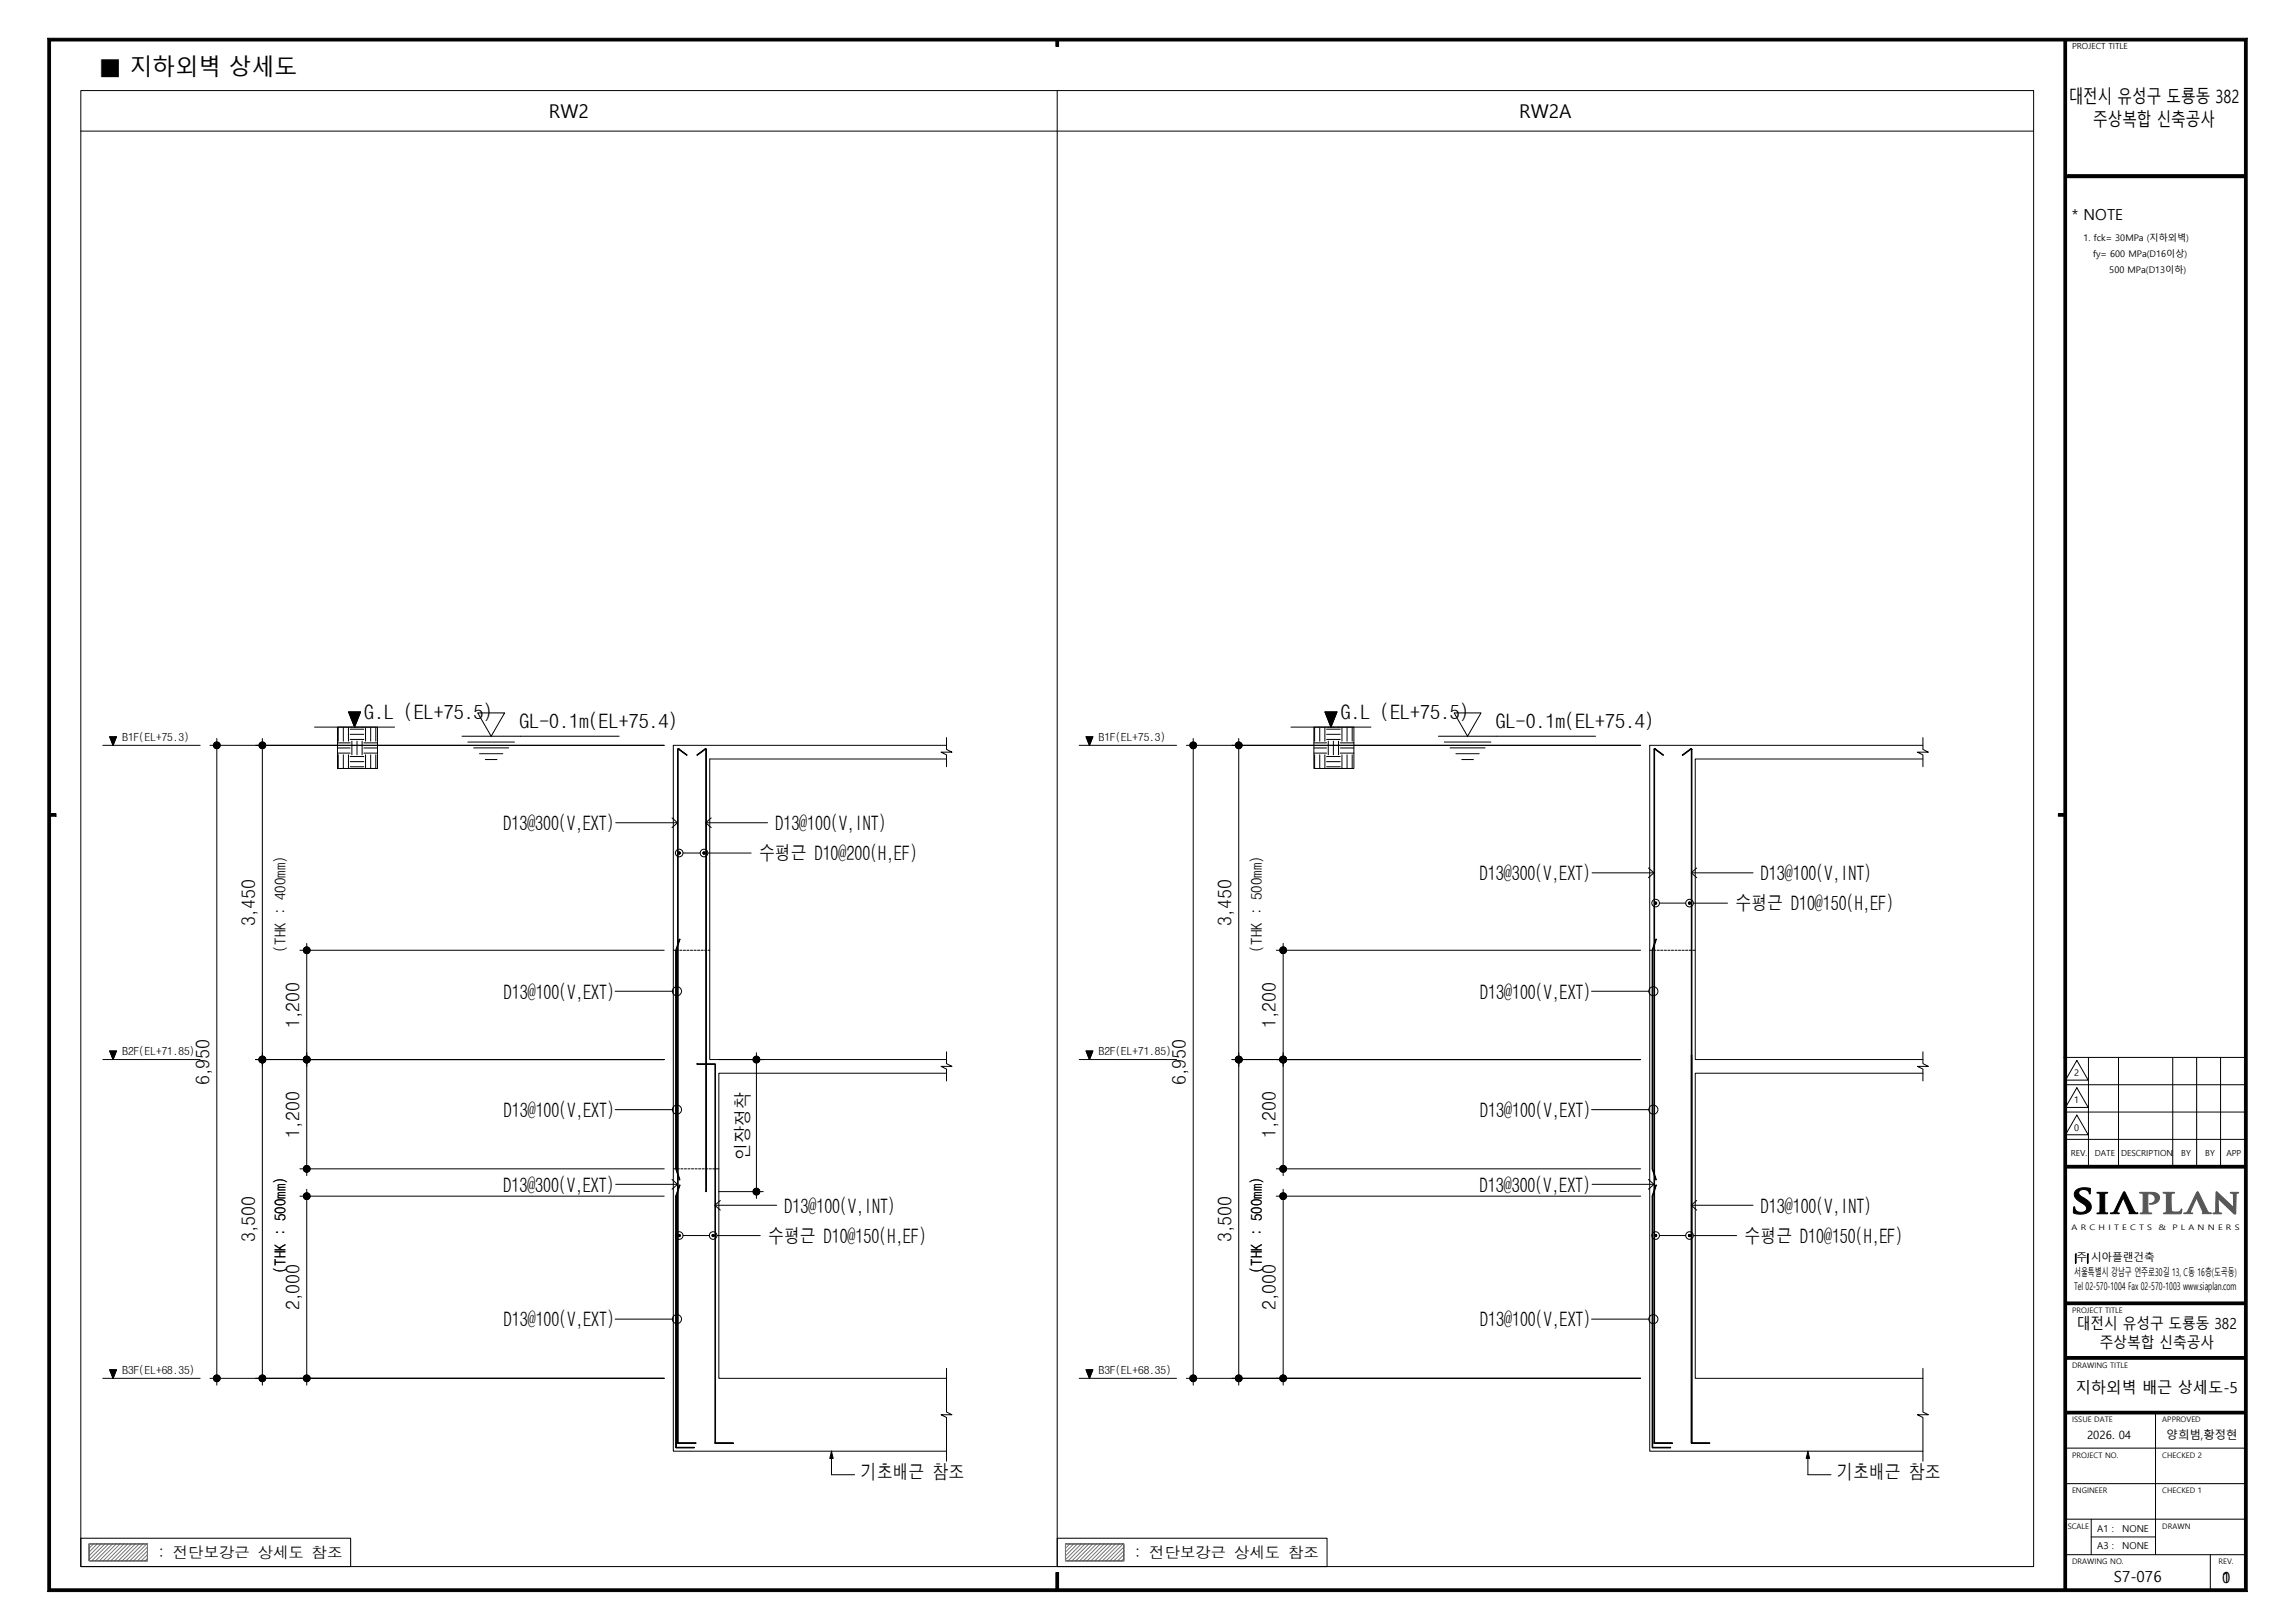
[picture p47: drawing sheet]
<svg xmlns="http://www.w3.org/2000/svg" width="420mm" height="297mm" viewBox="0 0 420 297" stroke-linecap="round" stroke-linejoin="round" font-family="sans-serif">
<defs><g id="words">
<text font-size="4.2" x="18.1" y="13.8">■ 지하외벽 상세도</text>
<g font-size="3.6">
<text x="66.7" y="131.5">G.L (EL+75.5)</text>
<text x="245.4" y="131.5">G.L (EL+75.5)</text>
<text x="95.1" y="133.2">GL-0.1m(EL+75.4)</text>
<text x="273.8" y="133.2">GL-0.1m(EL+75.4)</text>
<text x="92.2" y="151.9">D13@300(V,EXT)</text>
<text x="141.9" y="151.9">D13@100(V,INT)</text>
<text x="138.9" y="157.4">수평근 D10@200(H,EF)</text>
<text x="270.8" y="161.1">D13@300(V,EXT)</text>
<text x="322.3" y="161.1">D13@100(V,INT)</text>
<text x="317.6" y="166.6">수평근 D10@150(H,EF)</text>
<text x="92.2" y="182.7">D13@100(V,EXT)</text>
<text x="270.9" y="182.7">D13@100(V,EXT)</text>
<text x="92.2" y="204.4">D13@100(V,EXT)</text>
<text x="270.9" y="204.4">D13@100(V,EXT)</text>
<text x="92.2" y="218.1">D13@300(V,EXT)</text>
<text x="143.6" y="221.9">D13@100(V,INT)</text>
<text x="270.8" y="218.1">D13@300(V,EXT)</text>
<text x="322.3" y="221.9">D13@100(V,INT)</text>
<text x="140.6" y="227.4">수평근 D10@150(H,EF)</text>
<text x="319.3" y="227.4">수평근 D10@150(H,EF)</text>
<text x="92.2" y="242.7">D13@100(V,EXT)</text>
<text x="270.9" y="242.7">D13@100(V,EXT)</text>
<text x="157.6" y="270.7">기초배근 참조</text>
<text x="336.2" y="270.7">기초배근 참조</text>
</g>
<g font-size="3.5">
<text x="100.5" y="21.5">RW2</text>
<text x="278" y="21.5">RW2A</text>
<text x="46.7" y="169.4" transform="rotate(-90 46.7 169.4)">3,450</text>
<text x="225.4" y="169.4" transform="rotate(-90 225.4 169.4)">3,450</text>
<text x="54.8" y="188.2" transform="rotate(-90 54.8 188.2)">1,200</text>
<text x="233.5" y="188.2" transform="rotate(-90 233.5 188.2)">1,200</text>
<text x="38.4" y="198.5" transform="rotate(-90 38.4 198.5)">6,950</text>
<text x="217" y="198.5" transform="rotate(-90 217 198.5)">6,950</text>
<text x="54.8" y="208.2" transform="rotate(-90 54.8 208.2)">1,200</text>
<text x="233.5" y="208.2" transform="rotate(-90 233.5 208.2)">1,200</text>
<text x="137.2" y="212.3" transform="rotate(-90 137.2 212.3)">인장정착</text>
<text x="46.7" y="227.3" transform="rotate(-90 46.7 227.3)">3,500</text>
<text x="225.4" y="227.3" transform="rotate(-90 225.4 227.3)">3,500</text>
<text x="54.8" y="239.8" transform="rotate(-90 54.8 239.8)">2,000</text>
<text x="233.5" y="239.8" transform="rotate(-90 233.5 239.8)">2,000</text>
</g>
<g font-size="3.3">
<text x="378.6" y="18.8">대전시 유성구 도룡동 382</text>
<text x="383.1" y="23">주상복합 신축공사</text>
</g>
<g font-size="2.8">
<text x="379.2" y="40.2">* NOTE</text>
<text x="380.1" y="243.3">대전시 유성구 도룡동 382</text>
<text x="384.3" y="246.8">주상복합 신축공사</text>
<text x="379.9" y="254.8">지하외벽 배근 상세도-5</text>
<text x="28.8" y="285">: 전단보강근 상세도 참조</text>
<text x="207.5" y="285">: 전단보강근 상세도 참조</text>
<text x="386.8" y="289.5">S7-076</text>
<text x="406.7" y="289.6">1</text>
<text x="406.7" y="289.6">0</text>
</g>
<g font-size="2.7">
<text x="52.2" y="174.2" transform="rotate(-90 52.2 174.2)">(THK : 400mm)</text>
<text x="230.9" y="174.2" transform="rotate(-90 230.9 174.2)">(THK : 500mm)</text>
<text x="52.2" y="233" transform="rotate(-90 52.2 233)">(THK : 500mm)</text>
<text x="230.9" y="233" transform="rotate(-90 230.9 233)">(THK : 500mm)</text>
</g>
<g font-size="2.1">
<text x="381.9" y="263.4">2026. 04</text>
<text x="396.5" y="263.3">양희범,황정현</text>
</g>
<g font-size="2">
<text x="22.4" y="135.5">B1F(EL+75.3)</text>
<text x="201.1" y="135.5">B1F(EL+75.3)</text>
<text x="22.4" y="193">B2F(EL+71.85)</text>
<text x="201.1" y="193">B2F(EL+71.85)</text>
<text x="22.4" y="251.4">B3F(EL+68.35)</text>
<text x="201.1" y="251.4">B3F(EL+68.35)</text>
</g>
<g font-size="1.9">
<text x="379.6" y="233.5">서울특별시 강남구 언주로30길 13, C동 16층(도곡동)</text>
<text x="380" y="230.8">주 시아플랜건축</text>
<text x="379.6" y="236">Tel 02-570-1004 Fax 02-570-1003 www.siaplan.com</text>
</g>
<g font-size="1.7">
<text x="381.3" y="44">1. fck= 30MPa (지하외벽)</text>
<text x="383.1" y="47">fy= 600 MPa(D16이상)</text>
<text x="386" y="50">500 MPa(D13이하)</text>
<text x="379.6" y="196.9">2</text>
<text x="379.6" y="201.9">1</text>
<text x="379.6" y="206.9">0</text>
<text x="383.8" y="280.3">A1 :</text>
<text x="388.4" y="280.3">NONE</text>
<text x="383.8" y="283.5">A3 :</text>
<text x="388.4" y="283.5">NONE</text>
</g>
<g font-size="1.5">
<text x="379.2" y="9">PROJECT TITLE</text>
<text x="379" y="211.5">REV.</text>
<text x="383.3" y="211.6">DATE</text>
<text x="388.2" y="211.6">DESCRIPTION</text>
<text x="399.2" y="211.6">BY</text>
<text x="403.6" y="211.6">BY</text>
<text x="407.4" y="211.6">APP</text>
</g>
<g font-size="1.4">
<text x="379.1" y="225">A R C H I T E C T S</text>
<text x="395" y="225">&amp;</text>
<text x="397.6" y="225">P L A N N E R S</text>
<text x="379.2" y="240.3">PROJECT TITLE</text>
<text x="379.2" y="250.3">DRAWING TITLE</text>
<text x="379.2" y="260.2">ISSUE DATE</text>
<text x="395.7" y="260.2">APPROVED</text>
<text x="379.2" y="266.7">PROJECT NO.</text>
<text x="395.7" y="266.7">CHECKED 2</text>
<text x="379.2" y="273.3">ENGINEER</text>
<text x="395.7" y="273.3">CHECKED 1</text>
<text x="378.4" y="279.8">SCALE</text>
<text x="395.7" y="279.8">DRAWN</text>
<text x="379.2" y="286.3">DRAWING NO.</text>
<text x="406" y="286.3">REV.</text>
</g>
</g></defs>
<g fill="none" stroke="#767676" stroke-width=".18">
<path d="M16.4 282.5l-.1 .1M17.1 282.5l-.8 .8M17.8 282.5l-1.5 1.5M18.5 282.5l-2.2 2.2M19.2 282.5l-2.9 2.9M19.9 282.5l-3.1 3.1M20.6 282.5l-3.1 3.1M21.3 282.5l-3.1 3.1M22 282.5l-3.1 3.1M22.7 282.5l-3.1 3.1M23.4 282.5l-3.1 3.1M24.1 282.5l-3.1 3.1"/>
<path d="M24.8 282.5l-3.1 3.1M25.5 282.5l-3.1 3.1M26.2 282.5l-3.1 3.1M26.9 282.5l-3.2 3.1M27 283.1l-2.6 2.5M27 283.8l-1.9 1.8M27 284.5l-1.2 1.1M27 285.2l-.5 .4M195.1 282.5l-.1 .1M195.8 282.5l-.8 .8M196.5 282.5l-1.5 1.5M197.2 282.5l-2.2 2.2"/>
<path d="M197.9 282.5l-2.9 2.9M198.6 282.5l-3.1 3.1M199.3 282.5l-3.1 3.1M200 282.5l-3.1 3.1M200.7 282.5l-3.1 3.1M201.4 282.5l-3.1 3.1M202.1 282.5l-3.1 3.1M202.8 282.5l-3.2 3.1M203.5 282.5l-3.2 3.1M204.1 282.5l-3.1 3.1M204.8 282.5l-3.1 3.1M205.5 282.5l-3.1 3.1"/>
<path d="M205.7 283.1l-2.6 2.5M205.7 283.8l-1.9 1.8M205.7 284.5l-1.2 1.1M205.7 285.2l-.5 .4"/>
</g>
<path d="M20.1 134.8h1.2l-.6 1.6zM198.8 134.8h1.2l-.6 1.6zM20.1 192.3h1.2l-.6 1.6zM198.8 192.3h1.2l-.6 1.6zM20.1 250.7h1.2l-.6 1.5zM198.8 250.7h1.2l-.6 1.5z" fill="none" stroke="#000" stroke-width=".18"/>
<path d="M20.1 134.8h1.2l-.6 1.6zM198.8 134.8h1.2l-.6 1.6zM20.1 192.3h1.2l-.6 1.6zM198.8 192.3h1.2l-.6 1.6zM20.1 250.7h1.2l-.6 1.5zM198.8 250.7h1.2l-.6 1.5z" fill="#000"/>
<g fill="none" stroke="#000" stroke-width=".18">
<path d="M8.8 7h402.5l-.6 .5h-401.4zM8.8 7l.5 .5v283.3l-.5 .5zM193.2 7.3h.5v1.2h-.5zM377.7 7.3h.5v283.7h-.5zM411.3 7v284.3l-.6-.5v-283.3zM378 32h33v.5h-33zM9 148.9h1.3v.5h-1.3zM376.7 148.9h1.3v.5h-1.3zM377.7 193.5h33.1M378 198.5h33M380.1 194.1l2.1 3.6h-4.2zM380.1 199.1l2.1 3.6h-4.2z"/>
<path d="M382.2 193.5v20M387.7 193.5v20M397.6 193.5v20M402 193.5v20M406.4 193.5v20M378 213.3h33v.5h-33zM378 208.5h33M378 203.5h33M380.1 204.1l2.1 3.6h-4.2zM378 238.3h33v.5h-33zM379.8 229.5h.2v1.6h-.2zM382 229.5h.1v1.6h-.1z"/>
<path d="M378 258.3h33v.5h-33zM378 248.3h33v.5h-33zM394.5 258.5v26M378 265h33M378 278h33M378 271.5h33M8.8 291.3l.5-.5h401.4l.6 .5zM193.2 287.8h.5v3.2h-.5zM378 284.5h33M404.5 284.5v6.5"/>
</g>
<path d="M378.5 32h32.5v.5h-32.5z" fill="none" stroke="#000" stroke-width=".18"/>
<path d="M378.5 32h32.5v.5h-32.5z" fill="#000"/>
<g fill="#000">
<path d="M8.8 7h402.5l-.6 .5h-401.4zM193.2 7.3h.5v1.2h-.5zM377.7 7.3h.5v283.7h-.5zM411.3 7v284.3l-.6-.5v-283.3zM378 32h33v.5h-33zM9 148.9h1.3v.5h-1.3zM376.7 148.9h1.3v.5h-1.3zM378 213.3h33v.5h-33zM378 238.3h33v.5h-33zM379.8 229.5h.2v1.6h-.2zM382 229.5h.1v1.6h-.1zM378 258.3h33v.5h-33z"/>
<path d="M378 248.3h33v.5h-33zM8.8 7l.5 .5v283.3l-.5 .5zM193.2 287.8h.5v3.2h-.5zM8.8 291.3l.5-.5h401.4l.6 .5z"/>
</g>
<path d="M391.6 218.2h1.7a1.89 1.89 0 0 1 1.9 .7 1.39 1.39 0 0 1-1.8 1.4 .92 .92 0 0 0 1-1.1 .92 .92 0 0 0-1.3-.6v2.9a.46 .46 0 0 0 .2 .5 .46 .46 0 0 0 .5 0 .31 .31 0 0 1-.6 .1h-1a.31 .31 0 0 1-.5-.1h.1a.42 .42 0 0 0 .4-.2 .42 .42 0 0 0 0-.5v-2.4a.44 .44 0 0 0-.1-.5 .44 .44 0 0 0-.5-.1z" fill="none" stroke="#545454" stroke-width=".18"/>
<path d="M391.6 218.2h1.7a1.89 1.89 0 0 1 1.9 .7 1.39 1.39 0 0 1-1.8 1.4 .92 .92 0 0 0 1-1.1 .92 .92 0 0 0-1.3-.6v2.9a.46 .46 0 0 0 .2 .5 .46 .46 0 0 0 .5 0 .31 .31 0 0 1-.6 .1h-1a.31 .31 0 0 1-.5-.1h.1a.42 .42 0 0 0 .4-.2 .42 .42 0 0 0 0-.5v-2.4a.44 .44 0 0 0-.1-.5 .44 .44 0 0 0-.5-.1z" fill-rule="evenodd" fill="#545454"/>
<path d="M379.9 217.9a2.81 2.81 0 0 1 2.7-.3v.3a.35 .35 0 0 1-.2 .6 1.03 1.03 0 0 0-.9-.8 1.03 1.03 0 0 0-1.1 .6 2.48 2.48 0 0 0 1.2 1.1 1.53 1.53 0 0 1 1 2 2.59 2.59 0 0 1-3.2 .5l.2-1.1a1.2 1.2 0 0 0 1 1.1 1.2 1.2 0 0 0 1.3-.7 1.94 1.94 0 0 0-1.1-1.2 1.54 1.54 0 0 1-1.1-1.8zM383.8 218.2h1.4a.28 .28 0 0 1 .5 .1h-.1a.41 .41 0 0 0-.4 .2 .41 .41 0 0 0 0 .5v2.5a.52 .52 0 0 0 .5 .5l-1.5 .1a.28 .28 0 0 1-.4-.1h.1a.4 .4 0 0 0 .4-.2 .4 .4 0 0 0 0-.4v-2.5a.53 .53 0 0 0-.6-.6z" fill="none" stroke="#000" stroke-width=".18"/>
<g fill="#000">
<path d="M379.9 217.9a2.81 2.81 0 0 1 2.7-.3v.3a.35 .35 0 0 1-.2 .6 1.03 1.03 0 0 0-.9-.8 1.03 1.03 0 0 0-1.1 .6 2.48 2.48 0 0 0 1.2 1.1 1.53 1.53 0 0 1 1 2 2.59 2.59 0 0 1-3.2 .5l.2-1.1a1.2 1.2 0 0 0 1 1.1 1.2 1.2 0 0 0 1.3-.7 1.94 1.94 0 0 0-1.1-1.2 1.54 1.54 0 0 1-1.1-1.8z" fill-rule="evenodd"/>
<path d="M383.8 218.2h1.4a.28 .28 0 0 1 .5 .1h-.1a.41 .41 0 0 0-.4 .2 .41 .41 0 0 0 0 .5v2.5a.52 .52 0 0 0 .5 .5l-1.5 .1a.28 .28 0 0 1-.4-.1h.1a.4 .4 0 0 0 .4-.2 .4 .4 0 0 0 0-.4v-2.5a.53 .53 0 0 0-.6-.6z" fill-rule="evenodd"/>
</g>
<path d="M405.6 218.1l.2 .1 3 2.8-.1-1.9a.58 .58 0 0 0-.5-.8h1.5a.54 .54 0 0 0-.5 .8v2.9a.3 .3 0 0 1-.4 .1 .3 .3 0 0 1-.2-.2l-2.7-2.6 .1 1.9a.58 .58 0 0 0 .6 .8h-1.6a.52 .52 0 0 0 .5-.2 .52 .52 0 0 0 0-.5z" fill="none" stroke="#545454" stroke-width=".18"/>
<path d="M405.6 218.1l.2 .1 3 2.8-.1-1.9a.58 .58 0 0 0-.5-.8h1.5a.54 .54 0 0 0-.5 .8v2.9a.3 .3 0 0 1-.4 .1 .3 .3 0 0 1-.2-.2l-2.7-2.6 .1 1.9a.58 .58 0 0 0 .6 .8h-1.6a.52 .52 0 0 0 .5-.2 .52 .52 0 0 0 0-.5z" fill-rule="evenodd" fill="#545454"/>
<path d="M395.9 218.2h2v.1a.43 .43 0 0 0-.5 .1 .43 .43 0 0 0-.1 .5l.1 2.8a1.75 1.75 0 0 0 1.7-.2l.1-.2 .1 .1a.58 .58 0 0 1-.2 .6 .58 .58 0 0 1-.6 .1h-2.1a.29 .29 0 0 1-.5-.1h.1a.41 .41 0 0 0 .5-.2 .41 .41 0 0 0 0-.5v-2.4a.55 .55 0 0 0-.7-.6z" fill="none" stroke="#545454" stroke-width=".18"/>
<path d="M395.9 218.2h2v.1a.43 .43 0 0 0-.5 .1 .43 .43 0 0 0-.1 .5l.1 2.8a1.75 1.75 0 0 0 1.7-.2l.1-.2 .1 .1a.58 .58 0 0 1-.2 .6 .58 .58 0 0 1-.6 .1h-2.1a.29 .29 0 0 1-.5-.1h.1a.41 .41 0 0 0 .5-.2 .41 .41 0 0 0 0-.5v-2.4a.55 .55 0 0 0-.7-.6z" fill-rule="evenodd" fill="#545454"/>
<path d="M388.6 218.1h.2l.1 .2 1.5 3a.93 .93 0 0 0 .9 .7l-1.7 .1 .2-.2-1.2-2.7-1 2.2a.31 .31 0 0 0-.2 .5 .31 .31 0 0 0 .4 .1v.1l-1.6-.1a.93 .93 0 0 0 .9-.8z" fill="none" stroke="#000" stroke-width=".18"/>
<path d="M388.6 218.1h.2l.1 .2 1.5 3a.93 .93 0 0 0 .9 .7l-1.7 .1 .2-.2-1.2-2.7-1 2.2a.31 .31 0 0 0-.2 .5 .31 .31 0 0 0 .4 .1v.1l-1.6-.1a.93 .93 0 0 0 .9-.8z" fill-rule="evenodd" fill="#000"/>
<path d="M402.1 218.1h.1l.2 .2 1.4 3a.93 .93 0 0 0 .9 .7l-1.6 .1 .1-.2-1.2-2.7-1 2.2a.31 .31 0 0 0-.2 .5 .31 .31 0 0 0 .5 .1l-.1 .1-1.6-.1a.93 .93 0 0 0 1-.8z" fill="none" stroke="#545454" stroke-width=".18"/>
<path d="M402.1 218.1h.1l.2 .2 1.4 3a.93 .93 0 0 0 .9 .7l-1.6 .1 .1-.2-1.2-2.7-1 2.2a.31 .31 0 0 0-.2 .5 .31 .31 0 0 0 .5 .1l-.1 .1-1.6-.1a.93 .93 0 0 0 1-.8z" fill-rule="evenodd" fill="#545454"/>
<path d="M382.7 278v6.5M382.7 281.3h11.8" fill="none" stroke="#000" stroke-width=".18"/>
<!-- layer: TABLE-1 -->
<path d="M14.8 16.6h357.4v270.1h-357.4zM14.8 24h357.4" fill="none" stroke="#000" stroke-width=".18"/>
<path d="M193.5 16.6v270.1" fill="none" stroke="#000" stroke-width=".18"/>
<path d="M14.8 281.5h49.4v5.2h-49.4zM193.5 281.5h49.4v5.2h-49.4z" fill="none" stroke="#000" stroke-width=".18"/>
<g fill="none" stroke="#000" stroke-width=".18">
<path d="M18.8 136.4h17.8M20.1 134.8h1.2l-.6 1.6zM63.8 130.3h2.2l-1.1 2.8zM197.5 136.4h17.8M198.8 134.8h1.2l-.6 1.6zM242.5 130.3h2.2l-1.1 2.8zM112.7 150.6h11.3M123 149.7l1 .9-1 .8M125 156.1h3.1M129.2 150.6h11.3M129.5 156.1h8M130.2 149.7l-1 .9 1 .8"/>
<path d="M291.4 159.7h11.3M301.7 158.8l1 .9-1 .9M309.5 159.7h11.3M310.5 158.8l-1 .9 1 .9M303.7 165.3h4.8M309.9 165.3h6.3M18.8 193.9h17.8M20.1 192.3h1.2l-.6 1.6zM112.6 181.4h10.5M197.5 193.9h17.8M198.8 192.3h1.2l-.6 1.6zM291.3 181.4h10.4"/>
<path d="M112.6 203.1h10.5M112.7 216.7h11.3M123 215.8l1 .9-1 .9M131.8 219.7l-1 .9 1 .8M291.3 203.1h10.4M291.4 216.7h11.3M301.7 215.8l1 .9-1 .9M310.5 219.7l-1 .9 1 .8M125 226.1h4.8M130.8 220.6h11.3M131.2 226.1h7.9M303.7 226.1h4.8"/>
<path d="M309.5 220.6h11.3M309.9 226.1h7.9M18.8 252.2h17.8M20.1 250.7h1.2l-.6 1.5zM112.6 241.4h10.5M197.5 252.2h17.8M198.8 250.7h1.2l-.6 1.5zM291.3 241.4h10.4M152.2 265.6l.3 1.3h-.6zM152.2 266.9v3h4.2M330.9 265.6l.3 1.3h-.7zM330.9 266.9v3h4.2"/>
<path d="M16.3 282.5h10.7v3.1h-10.7zM195 282.5h10.7v3.1h-10.7z"/>
<circle cx="124.3" cy="156.1" r=".7"/>
<circle cx="128.8" cy="156.1" r=".7"/>
<circle cx="303" cy="165.3" r=".7"/>
<circle cx="309.2" cy="165.3" r=".7"/>
<circle cx="123.9" cy="181.4" r=".83"/>
<circle cx="302.6" cy="181.4" r=".83"/>
<circle cx="123.9" cy="203.1" r=".83"/>
<circle cx="302.6" cy="203.1" r=".83"/>
<circle cx="124.3" cy="226.1" r=".7"/>
<circle cx="130.5" cy="226.1" r=".7"/>
<circle cx="303" cy="226.1" r=".7"/>
<circle cx="309.2" cy="226.1" r=".7"/>
<circle cx="123.9" cy="241.4" r=".83"/>
<circle cx="302.6" cy="241.4" r=".83"/>
</g>
<path d="M16.3 282.5h10.7v3.1h-10.7zM195 282.5h10.7v3.1h-10.7z" fill="none" stroke="#767676" stroke-width=".18"/>
<!-- layer: S-SYM -->
<g fill="none" stroke="#000" stroke-width=".18">
<path d="M57.6 133.1h14.6M61.8 133.1h7.3v7.5h-7.3zM61.8 137.8h2.3M61.8 136.9h2.3M61.8 135.9h2.3M61.9 133.1v2.5M61.9 138.1v2.5M62.8 133.1v2.5M62.8 138.1v2.5M63.8 133.1v2.5M63.8 138.1v2.5M64.1 135.3h2.5"/>
<path d="M64.1 134.4h2.5M64.1 139.4h2.5M64.1 133.4h2.5M64.1 138.4h2.5M64.4 133.1h.1M64.4 135.6v2.5M65.3 133.1h.1M65.3 135.6v2.5M66.3 133.1h.1M66.3 135.6v2.5M66.6 137.8h2.5M66.6 136.9h2.5"/>
<path d="M66.6 135.9h2.5M66.9 133.1v2.5M66.9 138.1v2.5M67.8 133.1v2.5M67.8 138.1v2.5M68.8 133.1v2.5M68.8 138.1v2.5M84.6 134.7h28.7M85.6 135.8h8.6M86.7 136.9h6.4M87.4 130.5h5l-2.5 4.2zM87.8 137.9h4.2"/>
<path d="M88.8 139h2.2M236.3 133.1h14.6M240.4 133.1h7.4v7.5h-7.4zM240.5 137.8h2.3M240.5 136.9h2.3M240.5 135.9h2.3M240.6 133.1v2.5M240.6 138.1v2.5M241.5 133.1v2.5M241.5 138.1v2.5M242.5 133.1v2.5M242.5 138.1v2.5"/>
<path d="M242.8 135.3h2.5M242.8 134.4h2.5M242.8 139.4h2.5M242.8 133.4h2.5M242.8 138.4h2.5M243.1 133.1h.1M243.1 135.6v2.5M244 133.1h.1M244 135.6v2.5M245 133.1h.1M245 135.6v2.5M245.3 137.8h2.5"/>
<path d="M245.3 136.9h2.5M245.3 135.9h2.5M245.6 133.1v2.5M245.6 138.1v2.5M246.5 133.1v2.5M246.5 138.1v2.5M247.5 133.1v2.5M247.5 138.1v2.5M263.2 134.7h28.8M264.3 135.8h8.5M265.4 136.9h6.4M266.1 130.5h4.9l-2.4 4.2z"/>
<path d="M266.4 137.9h4.3M267.5 139h2.1M64.1 140.3h2.5M242.8 140.3h2.5"/>
</g>
<!-- layer: X-PLAN-B1F$0$A-DIM -->
<g fill="none" stroke="#000" stroke-width=".18">
<path d="M38.4 136.4h83.2M39.1 136.3l.6 .1-.6 .1zM39.1 136.5l.6-.1-.6 .3zM39.1 136.1l.6 .3-.6-.1zM39.1 136.7l.6-.3-.5 .4zM39.2 136l.1-.1 .4 .5zM39.2 136l.5 .4-.6-.3zM39.2 136.8l.5-.4-.4 .5zM39.3 135.9l.2-.1 .2 .6zM39.5 135.8h.2v.6zM39.7 136.4l.2 .6h-.2zM39.7 136.4l.3 .5-.1 .1z"/>
<path d="M39.7 136.4l.5 .4-.2 .1zM39.7 136.4l.5 .3v.1zM39.7 136.4l.6 .1-.1 .2zM39.7 136.4l.6-.1v.2zM39.7 136.4l.5-.3 .1 .2zM39.7 136.4l.5-.4v.1zM39.7 135.8h.2l-.2 .6zM39.7 136.4l-.2 .6-.2-.1zM39.7 135.1v118.4M39.9 135.8l.1 .1-.3 .5zM40 135.9l.2 .1-.5 .4zM47.4 136.3l.6 .1-.6 .1z"/>
<path d="M47.4 136.5l.6-.1-.6 .3zM47.4 136.1l.6 .3-.6-.1zM47.4 136.7l.6-.3-.5 .4zM47.5 136l.2-.1 .3 .5zM47.5 136l.5 .4-.6-.3zM47.5 136.8l.5-.4-.3 .5zM47.7 135.9l.1-.1 .2 .6zM47.8 135.8h.2v.6zM48 136.4l.2 .6h-.2zM48 136.4l.3 .5-.1 .1zM48 136.4l.5 .4-.2 .1zM48 136.4l.6 .3-.1 .1z"/>
<path d="M48 136.4l.6 .1v.2zM48 136.4l.6-.1v.2zM48 136.4l.6-.3v.2zM48 136.4l.5-.4 .1 .1zM48 135.8h.2l-.2 .6zM48 136.4l-.2 .6-.1-.1zM48 135.1v118.4M48.2 135.8l.1 .1-.3 .5zM48.3 135.9l.2 .1-.5 .4zM217.1 136.4h83.1M217.7 136.3l.7 .1-.7 .1zM217.7 136.5l.7-.1-.6 .3z"/>
<path d="M217.8 136.1l.6 .3-.7-.1zM217.8 136.7l.6-.3-.5 .4zM217.9 136l.1-.1 .4 .5zM217.9 136l.5 .4-.6-.3zM217.9 136.8l.5-.4-.4 .5zM218 135.9l.2-.1 .2 .6zM218.2 135.8h.2v.6zM218.4 136.4l.1 .6h-.1zM218.4 136.4l.3 .5-.2 .1zM218.4 136.4l.4 .4-.1 .1zM218.4 136.4l.5 .3-.1 .1zM218.4 136.4l.6 .1-.1 .2z"/>
<path d="M218.4 136.4l.6-.1v.2zM218.4 136.4l.5-.3 .1 .2zM218.4 136.4l.4-.4 .1 .1zM218.4 135.8h.1l-.1 .6zM218.4 136.4l-.2 .6-.2-.1zM218.4 135.1v118.4M218.5 135.8l.2 .1-.3 .5zM218.7 135.9l.1 .1-.4 .4zM226.1 136.3l.6 .1-.6 .1zM226.1 136.5l.6-.1-.6 .3zM226.1 136.1l.6 .3-.6-.1zM226.1 136.7l.6-.3-.5 .4z"/>
<path d="M226.2 136l.2-.1 .3 .5zM226.2 136l.5 .4-.6-.3zM226.2 136.8l.5-.4-.3 .5zM226.4 135.9l.1-.1 .2 .6zM226.5 135.8h.2v.6zM226.7 136.4l.2 .6h-.2zM226.7 136.4l.3 .5-.1 .1zM226.7 136.4l.5 .4-.2 .1zM226.7 136.4l.6 .3-.1 .1zM226.7 136.4l.6 .1v.2zM226.7 136.4l.6-.1v.2zM226.7 136.4l.6-.3v.2z"/>
<path d="M226.7 136.4l.5-.4 .1 .1zM226.7 135.8h.2l-.2 .6zM226.7 136.4l-.2 .6-.1-.1zM226.7 135.1v118.4M226.9 135.8l.1 .1-.3 .5zM227 135.9l.2 .1-.5 .4zM54.9 173.9h66.7M55.5 173.8l.6 .1-.6 .1zM55.5 174l.6-.1-.5 .3zM55.6 173.6l.5 .3-.6-.1zM55.6 174.2l.5-.3-.4 .4zM55.7 173.5l.1-.1 .3 .5z"/>
<path d="M55.7 173.5l.4 .4-.5-.3zM55.7 174.3l.4-.4-.3 .5zM55.8 173.4l.2-.1 .1 .6zM56 173.3h.1v.6zM56.1 173.9l.2 .6h-.2zM56.1 173.9l.4 .5-.2 .1zM56.1 173.9l.5 .4-.1 .1zM56.1 173.9l.6 .3-.1 .1zM56.1 173.9l.7 .1-.1 .2zM56.1 173.9l.7-.1v.2zM56.1 173.9l.6-.3 .1 .2zM56.1 173.9l.5-.4 .1 .1z"/>
<path d="M56.1 173.3h.2l-.2 .6zM56.1 173.9l-.1 .6-.2-.1zM56.1 172.6v42.5M56.3 173.3l.2 .1-.4 .5zM56.5 173.4l.1 .1-.5 .4zM233.6 173.9h66.6M234.2 173.8l.6 .1-.6 .1zM234.2 174l.6-.1-.5 .3zM234.3 173.6l.5 .3-.6-.1zM234.3 174.2l.5-.3-.4 .4zM234.4 173.5l.1-.1 .3 .5zM234.4 173.5l.4 .4-.5-.3z"/>
<path d="M234.4 174.3l.4-.4-.3 .5zM234.5 173.4l.1-.1 .2 .6zM234.6 173.3h.2v.6zM234.8 173.9l.2 .6h-.2zM234.8 173.9l.4 .5-.2 .1zM234.8 173.9l.5 .4-.1 .1zM234.8 173.9l.6 .3-.1 .1zM234.8 173.9l.6 .1v.2zM234.8 173.9l.6-.1v.2zM234.8 173.9l.6-.3v.2zM234.8 173.9l.5-.4 .1 .1zM234.8 173.3h.2l-.2 .6z"/>
<path d="M234.8 173.9l-.2 .6-.1-.1zM234.8 172.6v42.5M235 173.3l.2 .1-.4 .5zM235.2 173.4l.1 .1-.5 .4zM46.8 193.9h74.8M47.4 193.8l.6 .1-.6 .1zM47.4 194l.6-.1-.6 .3zM47.4 193.6l.6 .3-.6-.1zM47.4 194.2l.6-.3-.5 .4zM47.5 193.5l.2-.1 .3 .5zM47.5 193.5l.5 .4-.6-.3zM47.5 194.3l.5-.4-.3 .5z"/>
<path d="M47.7 193.4l.1-.1 .2 .6zM47.8 193.3h.2v.6zM48 193.9l-.2 .6-.1-.1zM48 193.9v.6h-.2zM48 193.9l.2 .6h-.2zM48 193.9l.3 .5-.1 .1zM48 193.9l.5 .4-.2 .1zM48 193.9l.6 .3-.1 .1zM48 193.9l.6 .1v.2zM48 193.9l.6-.1v.2zM48 193.9l.6-.3v.2zM48 193.9l.5-.4 .1 .1z"/>
<path d="M48.2 193.3l.1 .1-.3 .5zM48.3 193.4l.2 .1-.5 .4zM55.5 193.8l.6 .1-.6 .1zM55.5 194l.6-.1-.5 .3zM55.6 193.6l.5 .3-.6-.1zM55.6 194.2l.5-.3-.4 .4zM55.7 193.5l.1-.1 .3 .5zM55.7 193.5l.4 .4-.5-.3zM55.7 194.3l.4-.4-.3 .5zM55.8 193.4l.2-.1 .1 .6zM56 193.3h.1v.6zM56.1 193.9l-.1 .6-.2-.1z"/>
<path d="M56.1 193.9v.6h-.1zM56.1 193.9l.2 .6h-.2zM56.1 193.9l.4 .5-.2 .1zM56.1 193.9l.5 .4-.1 .1zM56.1 193.9l.6 .3-.1 .1zM56.1 193.9l.7 .1-.1 .2zM56.1 193.9l.7-.1v.2zM56.1 193.9l.6-.3 .1 .2zM56.1 193.9l.5-.4 .1 .1zM56.3 193.3l.2 .1-.4 .5zM56.5 193.4l.1 .1-.5 .4zM131.6 193.9h8.1"/>
<path d="M137.8 193.8l.6 .1-.6 .1zM137.8 194l.6-.1-.5 .3zM137.9 193.6l.5 .3-.6-.1zM137.9 194.2l.5-.3-.4 .4zM138 193.5l.1-.1 .3 .5zM138 193.5l.4 .4-.5-.3zM138 194.3l.4-.4-.3 .5zM138.1 193.4l.2-.1 .1 .6zM138.3 193.3h.1v.6zM138.4 193.9l.2 .6h-.2zM138.4 193.9l.4 .5-.2 .1zM138.4 193.9l.5 .4-.1 .1z"/>
<path d="M138.4 193.9l.6 .3-.1 .1zM138.4 193.9l.6 .1v.2zM138.4 193.9l.6-.1v.2zM138.4 193.9l.6-.3v.2zM138.4 193.9l.5-.4 .1 .1zM138.4 193.3h.2l-.2 .6zM138.4 193.9l-.1 .6-.2-.1zM138.4 192.6v26.7M138.6 193.3l.2 .1-.4 .5zM138.8 193.4l.1 .1-.5 .4zM225.4 193.9h74.8M226.1 193.8l.6 .1-.6 .1z"/>
<path d="M226.1 194l.6-.1-.6 .3zM226.1 193.6l.6 .3-.6-.1zM226.1 194.2l.6-.3-.5 .4zM226.2 193.5l.2-.1 .3 .5zM226.2 193.5l.5 .4-.6-.3zM226.2 194.3l.5-.4-.3 .5zM226.4 193.4l.1-.1 .2 .6zM226.5 193.3h.2v.6zM226.7 193.9l-.2 .6-.1-.1zM226.7 193.9v.6h-.2zM226.7 193.9l.2 .6h-.2zM226.7 193.9l.3 .5-.1 .1z"/>
<path d="M226.7 193.9l.5 .4-.2 .1zM226.7 193.9l.6 .3-.1 .1zM226.7 193.9l.6 .1v.2zM226.7 193.9l.6-.1v.2zM226.7 193.9l.6-.3v.2zM226.7 193.9l.5-.4 .1 .1zM226.9 193.3l.1 .1-.3 .5zM227 193.4l.2 .1-.5 .4zM234.2 193.8l.6 .1-.6 .1zM234.2 194l.6-.1-.5 .3zM234.3 193.6l.5 .3-.6-.1zM234.3 194.2l.5-.3-.4 .4z"/>
<path d="M234.4 193.5l.1-.1 .3 .5zM234.4 193.5l.4 .4-.5-.3zM234.4 194.3l.4-.4-.3 .5zM234.5 193.4l.1-.1 .2 .6zM234.6 193.3h.2v.6zM234.8 193.9l-.2 .6-.1-.1zM234.8 193.9v.6h-.2zM234.8 193.9l.2 .6h-.2zM234.8 193.9l.4 .5-.2 .1zM234.8 193.9l.5 .4-.1 .1zM234.8 193.9l.6 .3-.1 .1zM234.8 193.9l.6 .1v.2z"/>
<path d="M234.8 193.9l.6-.1v.2zM234.8 193.9l.6-.3v.2zM234.8 193.9l.5-.4 .1 .1zM235 193.3l.2 .1-.4 .5zM235.2 193.4l.1 .1-.5 .4zM54.9 213.9h66.7M54.9 218.9h66.7M55.5 213.8l.6 .1-.6 .1zM55.5 214l.6-.1-.5 .3zM55.5 218.8l.6 .1-.6 .1zM55.5 219l.6-.1-.5 .3zM55.6 213.6l.5 .3-.6-.1z"/>
<path d="M55.6 214.2l.5-.3-.4 .4zM55.6 218.6l.5 .3-.6-.1zM55.6 219.2l.5-.3-.4 .4zM55.7 213.5l.1-.1 .3 .5zM55.7 213.5l.4 .4-.5-.3zM55.7 214.3l.4-.4-.3 .5zM55.7 218.5l.1-.1 .3 .5zM55.7 218.5l.4 .4-.5-.3zM55.7 219.3l.4-.4-.3 .5zM55.8 213.4l.2-.1 .1 .6zM55.8 218.4l.2-.1 .1 .6zM56 213.3h.1v.6z"/>
<path d="M56 218.3h.1v.6zM56.1 213.9l-.1 .6-.2-.1zM56.1 213.9v.6h-.1zM56.1 213.9l.2 .6h-.2zM56.1 213.9l.4 .5-.2 .1zM56.1 213.9l.5 .4-.1 .1zM56.1 213.9l.6 .3-.1 .1zM56.1 213.9l.7 .1-.1 .2zM56.1 213.9l.7-.1v.2zM56.1 213.9l.6-.3 .1 .2zM56.1 213.9l.5-.4 .1 .1zM56.1 218.9l.2 .6h-.2z"/>
<path d="M56.1 218.9l.4 .5-.2 .1zM56.1 218.9l.5 .4-.1 .1zM56.1 218.9l.6 .3-.1 .1zM56.1 218.9l.7 .1-.1 .2zM56.1 218.9l.7-.1v.2zM56.1 218.9l.6-.3 .1 .2zM56.1 218.9l.5-.4 .1 .1zM56.1 218.3h.2l-.2 .6zM56.1 218.9l-.1 .6-.2-.1zM56.1 217.6v35.9M56.3 213.3l.2 .1-.4 .5zM56.3 218.3l.2 .1-.4 .5z"/>
<path d="M56.5 213.4l.1 .1-.5 .4zM56.5 218.4l.1 .1-.5 .4zM131.6 218.1h8.1M137.8 218l.6 .1h-.6zM137.8 218.1h.6l-.5 .2zM137.9 217.8l.5 .3-.6-.1zM137.9 218.3l.5-.2-.4 .4zM138 217.6l.1-.1 .3 .6zM138 217.6l.4 .5-.5-.3zM138 218.5l.4-.4-.3 .5zM138.1 217.5h.2l.1 .6zM138.3 217.5l.1-.1v.7z"/>
<path d="M138.4 218.1l-.1 .6-.2-.1zM138.4 218.1v.6h-.1zM138.4 218.1l.2 .6h-.2zM138.4 218.1l.4 .5-.2 .1zM138.4 218.1l.5 .4-.1 .1zM138.4 218.1l.6 .2-.1 .2zM138.4 218.1h.6v.2zM138.4 218.1l.6-.1v.1zM138.4 218.1l.6-.3v.2zM138.4 218.1l.5-.5 .1 .2zM138.6 217.5h.2l-.4 .6zM138.8 217.5l.1 .1-.5 .5z"/>
<path d="M233.6 213.9h66.6M233.6 218.9h66.6M234.2 213.8l.6 .1-.6 .1zM234.2 214l.6-.1-.5 .3zM234.2 218.8l.6 .1-.6 .1zM234.2 219l.6-.1-.5 .3zM234.3 213.6l.5 .3-.6-.1zM234.3 214.2l.5-.3-.4 .4zM234.3 218.6l.5 .3-.6-.1zM234.3 219.2l.5-.3-.4 .4zM234.4 213.5l.1-.1 .3 .5zM234.4 213.5l.4 .4-.5-.3z"/>
<path d="M234.4 214.3l.4-.4-.3 .5zM234.4 218.5l.1-.1 .3 .5zM234.4 218.5l.4 .4-.5-.3zM234.4 219.3l.4-.4-.3 .5zM234.5 213.4l.1-.1 .2 .6zM234.5 218.4l.1-.1 .2 .6zM234.6 213.3h.2v.6zM234.6 218.3h.2v.6zM234.8 213.9l-.2 .6-.1-.1zM234.8 213.9v.6h-.2zM234.8 213.9l.2 .6h-.2zM234.8 213.9l.4 .5-.2 .1z"/>
<path d="M234.8 213.9l.5 .4-.1 .1zM234.8 213.9l.6 .3-.1 .1zM234.8 213.9l.6 .1v.2zM234.8 213.9l.6-.1v.2zM234.8 213.9l.6-.3v.2zM234.8 213.9l.5-.4 .1 .1zM234.8 218.9l.2 .6h-.2zM234.8 218.9l.4 .5-.2 .1zM234.8 218.9l.5 .4-.1 .1zM234.8 218.9l.6 .3-.1 .1zM234.8 218.9l.6 .1v.2zM234.8 218.9l.6-.1v.2z"/>
<path d="M234.8 218.9l.6-.3v.2zM234.8 218.9l.5-.4 .1 .1zM234.8 218.3h.2l-.2 .6zM234.8 218.9l-.2 .6-.1-.1zM234.8 217.6v35.9M235 213.3l.2 .1-.4 .5zM235 218.3l.2 .1-.4 .5zM235.2 213.4l.1 .1-.5 .4zM235.2 218.4l.1 .1-.5 .4zM38.4 252.2h83.2M39.1 252.1l.6 .1-.6 .1zM39.1 252.3l.6-.1-.6 .3z"/>
<path d="M39.1 252l.6 .2-.6-.1zM39.1 252.5l.6-.3-.5 .4zM39.2 251.8l.1-.1 .4 .5zM39.2 251.8l.5 .4-.6-.2zM39.2 252.6l.5-.4-.4 .6zM39.3 251.7l.2-.1 .2 .6zM39.5 251.6h.2v.6zM39.7 252.2l-.2 .6h-.2zM39.7 252.2v.7l-.2-.1zM39.7 252.2l.2 .6-.2 .1zM39.7 252.2l.3 .6h-.1zM39.7 252.2l.5 .4-.2 .2z"/>
<path d="M39.7 252.2l.5 .3v.1zM39.7 252.2l.6 .1-.1 .2zM39.7 252.2l.6-.1v.2zM39.7 252.2l.5-.2 .1 .1zM39.7 252.2l.5-.4v.2zM39.9 251.6l.1 .1-.3 .5zM40 251.7l.2 .1-.5 .4zM47.4 252.1l.6 .1-.6 .1zM47.4 252.3l.6-.1-.6 .3zM47.4 252l.6 .2-.6-.1zM47.4 252.5l.6-.3-.5 .4zM47.5 251.8l.2-.1 .3 .5z"/>
<path d="M47.5 251.8l.5 .4-.6-.2zM47.5 252.6l.5-.4-.3 .6zM47.7 251.7l.1-.1 .2 .6zM47.8 251.6h.2v.6zM48 252.2l-.2 .6h-.1zM48 252.2v.7l-.2-.1zM48 252.2l.2 .6-.2 .1zM48 252.2l.3 .6h-.1zM48 252.2l.5 .4-.2 .2zM48 252.2l.6 .3-.1 .1zM48 252.2l.6 .1v.2zM48 252.2l.6-.1v.2z"/>
<path d="M48 252.2l.6-.2v.1zM48 252.2l.5-.4 .1 .2zM48.2 251.6l.1 .1-.3 .5zM48.3 251.7l.2 .1-.5 .4zM55.5 252.1l.6 .1-.6 .1zM55.5 252.3l.6-.1-.5 .3zM55.6 252l.5 .2-.6-.1zM55.6 252.5l.5-.3-.4 .4zM55.7 251.8l.1-.1 .3 .5zM55.7 251.8l.4 .4-.5-.2zM55.7 252.6l.4-.4-.3 .6zM55.8 251.7l.2-.1 .1 .6z"/>
<path d="M56 251.6h.1v.6zM56.1 252.2l-.1 .6h-.2zM56.1 252.2v.7l-.1-.1zM56.1 252.2l.2 .6-.2 .1zM56.1 252.2l.4 .6h-.2zM56.1 252.2l.5 .4-.1 .2zM56.1 252.2l.6 .3-.1 .1zM56.1 252.2l.7 .1-.1 .2zM56.1 252.2l.7-.1v.2zM56.1 252.2l.6-.2 .1 .1zM56.1 252.2l.5-.4 .1 .2zM56.3 251.6l.2 .1-.4 .5z"/>
<path d="M56.5 251.7l.1 .1-.5 .4zM217.1 252.2h83.1M217.7 252.1l.7 .1-.7 .1zM217.7 252.3l.7-.1-.6 .3zM217.8 252l.6 .2-.7-.1zM217.8 252.5l.6-.3-.5 .4zM217.9 251.8l.1-.1 .4 .5zM217.9 251.8l.5 .4-.6-.2zM217.9 252.6l.5-.4-.4 .6zM218 251.7l.2-.1 .2 .6zM218.2 251.6h.2v.6zM218.4 252.2l-.2 .6h-.2z"/>
<path d="M218.4 252.2v.7l-.2-.1zM218.4 252.2l.1 .6-.1 .1zM218.4 252.2l.3 .6h-.2zM218.4 252.2l.4 .4-.1 .2zM218.4 252.2l.5 .3-.1 .1zM218.4 252.2l.6 .1-.1 .2zM218.4 252.2l.6-.1v.2zM218.4 252.2l.5-.2 .1 .1zM218.4 252.2l.4-.4 .1 .2zM218.5 251.6l.2 .1-.3 .5zM218.7 251.7l.1 .1-.4 .4zM226.1 252.1l.6 .1-.6 .1z"/>
<path d="M226.1 252.3l.6-.1-.6 .3zM226.1 252l.6 .2-.6-.1zM226.1 252.5l.6-.3-.5 .4zM226.2 251.8l.2-.1 .3 .5zM226.2 251.8l.5 .4-.6-.2zM226.2 252.6l.5-.4-.3 .6zM226.4 251.7l.1-.1 .2 .6zM226.5 251.6h.2v.6zM226.7 252.2l-.2 .6h-.1zM226.7 252.2v.7l-.2-.1zM226.7 252.2l.2 .6-.2 .1zM226.7 252.2l.3 .6h-.1z"/>
<path d="M226.7 252.2l.5 .4-.2 .2zM226.7 252.2l.6 .3-.1 .1zM226.7 252.2l.6 .1v.2zM226.7 252.2l.6-.1v.2zM226.7 252.2l.6-.2v.1zM226.7 252.2l.5-.4 .1 .2zM226.9 251.6l.1 .1-.3 .5zM227 251.7l.2 .1-.5 .4zM234.2 252.1l.6 .1-.6 .1zM234.2 252.3l.6-.1-.5 .3zM234.3 252l.5 .2-.6-.1zM234.3 252.5l.5-.3-.4 .4z"/>
<path d="M234.4 251.8l.1-.1 .3 .5zM234.4 251.8l.4 .4-.5-.2zM234.4 252.6l.4-.4-.3 .6zM234.5 251.7l.1-.1 .2 .6zM234.6 251.6h.2v.6zM234.8 252.2l-.2 .6h-.1zM234.8 252.2v.7l-.2-.1zM234.8 252.2l.2 .6-.2 .1zM234.8 252.2l.4 .6h-.2zM234.8 252.2l.5 .4-.1 .2zM234.8 252.2l.6 .3-.1 .1zM234.8 252.2l.6 .1v.2z"/>
<path d="M234.8 252.2l.6-.1v.2zM234.8 252.2l.6-.2v.1zM234.8 252.2l.5-.4 .1 .2zM235 251.6l.2 .1-.4 .5zM235.2 251.7l.1 .1-.5 .4z"/>
</g>
<g fill="#000">
<path d="M39.7 136.4l.2 .6h-.2zM39.7 136.4l.3 .5-.1 .1zM39.7 136.4l.5 .4-.2 .1zM39.7 136.4l.5 .3v.1zM39.7 136.4l.6 .1-.1 .2zM39.7 136.4l.6-.1v.2zM39.7 136.4l.5-.3 .1 .2zM39.7 136.4l.5-.4v.1zM40 135.9l.2 .1-.5 .4zM39.9 135.8l.1 .1-.3 .5zM39.7 135.8h.2l-.2 .6zM39.5 135.8h.2v.6z"/>
<path d="M39.3 135.9l.2-.1 .2 .6zM39.2 136l.1-.1 .4 .5zM39.2 136l.5 .4-.6-.3zM39.1 136.1l.6 .3-.6-.1zM39.1 136.3l.6 .1-.6 .1zM39.1 136.5l.6-.1-.6 .3zM39.1 136.7l.6-.3-.5 .4zM39.2 136.8l.5-.4-.4 .5zM39.7 136.4l-.2 .6-.2-.1zM39.7 136.4v.6h-.2zM48 136.4l.2 .6h-.2zM48 136.4l.3 .5-.1 .1z"/>
<path d="M48 136.4l.5 .4-.2 .1zM48 136.4l.6 .3-.1 .1zM48 136.4l.6 .1v.2zM48 136.4l.6-.1v.2zM48 136.4l.6-.3v.2zM48 136.4l.5-.4 .1 .1zM48.3 135.9l.2 .1-.5 .4zM48.2 135.8l.1 .1-.3 .5zM48 135.8h.2l-.2 .6zM47.8 135.8h.2v.6zM47.7 135.9l.1-.1 .2 .6zM47.5 136l.2-.1 .3 .5z"/>
<path d="M47.5 136l.5 .4-.6-.3zM47.4 136.1l.6 .3-.6-.1zM47.4 136.3l.6 .1-.6 .1zM47.4 136.5l.6-.1-.6 .3zM47.4 136.7l.6-.3-.5 .4zM47.5 136.8l.5-.4-.3 .5zM48 136.4l-.2 .6-.1-.1zM48 136.4v.6h-.2zM218.4 136.4l.1 .6h-.1zM218.4 136.4l.3 .5-.2 .1zM218.4 136.4l.4 .4-.1 .1zM218.4 136.4l.5 .3-.1 .1z"/>
<path d="M218.4 136.4l.6 .1-.1 .2zM218.4 136.4l.6-.1v.2zM218.4 136.4l.5-.3 .1 .2zM218.4 136.4l.4-.4 .1 .1zM218.7 135.9l.1 .1-.4 .4zM218.5 135.8l.2 .1-.3 .5zM218.4 135.8h.1l-.1 .6zM218.2 135.8h.2v.6zM218 135.9l.2-.1 .2 .6zM217.9 136l.1-.1 .4 .5zM217.9 136l.5 .4-.6-.3zM217.8 136.1l.6 .3-.7-.1z"/>
<path d="M217.7 136.3l.7 .1-.7 .1zM217.7 136.5l.7-.1-.6 .3zM217.8 136.7l.6-.3-.5 .4zM217.9 136.8l.5-.4-.4 .5zM218.4 136.4l-.2 .6-.2-.1zM218.4 136.4v.6h-.2zM226.7 136.4l.2 .6h-.2zM226.7 136.4l.3 .5-.1 .1zM226.7 136.4l.5 .4-.2 .1zM226.7 136.4l.6 .3-.1 .1zM226.7 136.4l.6 .1v.2zM226.7 136.4l.6-.1v.2z"/>
<path d="M226.7 136.4l.6-.3v.2zM226.7 136.4l.5-.4 .1 .1zM227 135.9l.2 .1-.5 .4zM226.9 135.8l.1 .1-.3 .5zM226.7 135.8h.2l-.2 .6zM226.5 135.8h.2v.6zM226.4 135.9l.1-.1 .2 .6zM226.2 136l.2-.1 .3 .5zM226.2 136l.5 .4-.6-.3zM226.1 136.1l.6 .3-.6-.1zM226.1 136.3l.6 .1-.6 .1zM226.1 136.5l.6-.1-.6 .3z"/>
<path d="M226.1 136.7l.6-.3-.5 .4zM226.2 136.8l.5-.4-.3 .5zM226.7 136.4l-.2 .6-.1-.1zM226.7 136.4v.6h-.2zM56.1 173.9l.2 .6h-.2zM56.1 173.9l.4 .5-.2 .1zM56.1 173.9l.5 .4-.1 .1zM56.1 173.9l.6 .3-.1 .1zM56.1 173.9l.7 .1-.1 .2zM56.1 173.9l.7-.1v.2zM56.1 173.9l.6-.3 .1 .2zM56.1 173.9l.5-.4 .1 .1z"/>
<path d="M56.5 173.4l.1 .1-.5 .4zM56.3 173.3l.2 .1-.4 .5zM56.1 173.3h.2l-.2 .6zM56 173.3h.1v.6zM55.8 173.4l.2-.1 .1 .6zM55.7 173.5l.1-.1 .3 .5zM55.7 173.5l.4 .4-.5-.3zM55.6 173.6l.5 .3-.6-.1zM55.5 173.8l.6 .1-.6 .1zM55.5 174l.6-.1-.5 .3zM55.6 174.2l.5-.3-.4 .4zM55.7 174.3l.4-.4-.3 .5z"/>
<path d="M56.1 173.9l-.1 .6-.2-.1zM56.1 173.9v.6h-.1zM234.8 173.9l.2 .6h-.2zM234.8 173.9l.4 .5-.2 .1zM234.8 173.9l.5 .4-.1 .1zM234.8 173.9l.6 .3-.1 .1zM234.8 173.9l.6 .1v.2zM234.8 173.9l.6-.1v.2zM234.8 173.9l.6-.3v.2zM234.8 173.9l.5-.4 .1 .1zM235.2 173.4l.1 .1-.5 .4zM235 173.3l.2 .1-.4 .5z"/>
<path d="M234.8 173.3h.2l-.2 .6zM234.6 173.3h.2v.6zM234.5 173.4l.1-.1 .2 .6zM234.4 173.5l.1-.1 .3 .5zM234.4 173.5l.4 .4-.5-.3zM234.3 173.6l.5 .3-.6-.1zM234.2 173.8l.6 .1-.6 .1zM234.2 174l.6-.1-.5 .3zM234.3 174.2l.5-.3-.4 .4zM234.4 174.3l.4-.4-.3 .5zM234.8 173.9l-.2 .6-.1-.1zM234.8 173.9v.6h-.2z"/>
<path d="M47.8 193.3h.2v.6zM47.7 193.4l.1-.1 .2 .6zM47.5 193.5l.2-.1 .3 .5zM47.5 193.5l.5 .4-.6-.3zM47.4 193.6l.6 .3-.6-.1zM47.4 193.8l.6 .1-.6 .1zM47.4 194l.6-.1-.6 .3zM47.4 194.2l.6-.3-.5 .4zM47.5 194.3l.5-.4-.3 .5zM48 193.9l-.2 .6-.1-.1zM48 193.9v.6h-.2zM48 193.9l.2 .6h-.2z"/>
<path d="M48 193.9l.3 .5-.1 .1zM48 193.9l.5 .4-.2 .1zM48 193.9l.6 .3-.1 .1zM48 193.9l.6 .1v.2zM48 193.9l.6-.1v.2zM48 193.9l.6-.3v.2zM48 193.9l.5-.4 .1 .1zM48.3 193.4l.2 .1-.5 .4zM48.2 193.3l.1 .1-.3 .5zM48 193.3h.2l-.2 .6zM56 193.3h.1v.6zM55.8 193.4l.2-.1 .1 .6z"/>
<path d="M55.7 193.5l.1-.1 .3 .5zM55.7 193.5l.4 .4-.5-.3zM55.6 193.6l.5 .3-.6-.1zM55.5 193.8l.6 .1-.6 .1zM55.5 194l.6-.1-.5 .3zM55.6 194.2l.5-.3-.4 .4zM55.7 194.3l.4-.4-.3 .5zM56.1 193.9l-.1 .6-.2-.1zM56.1 193.9v.6h-.1zM56.1 193.9l.2 .6h-.2zM56.1 193.9l.4 .5-.2 .1zM56.1 193.9l.5 .4-.1 .1z"/>
<path d="M56.1 193.9l.6 .3-.1 .1zM56.1 193.9l.7 .1-.1 .2zM56.1 193.9l.7-.1v.2zM56.1 193.9l.6-.3 .1 .2zM56.1 193.9l.5-.4 .1 .1zM56.5 193.4l.1 .1-.5 .4zM56.3 193.3l.2 .1-.4 .5zM56.1 193.3h.2l-.2 .6zM138.4 193.9l.2 .6h-.2zM138.4 193.9l.4 .5-.2 .1zM138.4 193.9l.5 .4-.1 .1zM138.4 193.9l.6 .3-.1 .1z"/>
<path d="M138.4 193.9l.6 .1v.2zM138.4 193.9l.6-.1v.2zM138.4 193.9l.6-.3v.2zM138.4 193.9l.5-.4 .1 .1zM138.8 193.4l.1 .1-.5 .4zM138.6 193.3l.2 .1-.4 .5zM138.4 193.3h.2l-.2 .6zM138.3 193.3h.1v.6zM138.1 193.4l.2-.1 .1 .6zM138 193.5l.1-.1 .3 .5zM138 193.5l.4 .4-.5-.3zM137.9 193.6l.5 .3-.6-.1z"/>
<path d="M137.8 193.8l.6 .1-.6 .1zM137.8 194l.6-.1-.5 .3zM137.9 194.2l.5-.3-.4 .4zM138 194.3l.4-.4-.3 .5zM138.4 193.9l-.1 .6-.2-.1zM138.4 193.9v.6h-.1zM226.5 193.3h.2v.6zM226.4 193.4l.1-.1 .2 .6zM226.2 193.5l.2-.1 .3 .5zM226.2 193.5l.5 .4-.6-.3zM226.1 193.6l.6 .3-.6-.1zM226.1 193.8l.6 .1-.6 .1z"/>
<path d="M226.1 194l.6-.1-.6 .3zM226.1 194.2l.6-.3-.5 .4zM226.2 194.3l.5-.4-.3 .5zM226.7 193.9l-.2 .6-.1-.1zM226.7 193.9v.6h-.2zM226.7 193.9l.2 .6h-.2zM226.7 193.9l.3 .5-.1 .1zM226.7 193.9l.5 .4-.2 .1zM226.7 193.9l.6 .3-.1 .1zM226.7 193.9l.6 .1v.2zM226.7 193.9l.6-.1v.2zM226.7 193.9l.6-.3v.2z"/>
<path d="M226.7 193.9l.5-.4 .1 .1zM227 193.4l.2 .1-.5 .4zM226.9 193.3l.1 .1-.3 .5zM226.7 193.3h.2l-.2 .6zM234.6 193.3h.2v.6zM234.5 193.4l.1-.1 .2 .6zM234.4 193.5l.1-.1 .3 .5zM234.4 193.5l.4 .4-.5-.3zM234.3 193.6l.5 .3-.6-.1zM234.2 193.8l.6 .1-.6 .1zM234.2 194l.6-.1-.5 .3zM234.3 194.2l.5-.3-.4 .4z"/>
<path d="M234.4 194.3l.4-.4-.3 .5zM234.8 193.9l-.2 .6-.1-.1zM234.8 193.9v.6h-.2zM234.8 193.9l.2 .6h-.2zM234.8 193.9l.4 .5-.2 .1zM234.8 193.9l.5 .4-.1 .1zM234.8 193.9l.6 .3-.1 .1zM234.8 193.9l.6 .1v.2zM234.8 193.9l.6-.1v.2zM234.8 193.9l.6-.3v.2zM234.8 193.9l.5-.4 .1 .1zM235.2 193.4l.1 .1-.5 .4z"/>
<path d="M235 193.3l.2 .1-.4 .5zM234.8 193.3h.2l-.2 .6zM56 213.3h.1v.6zM55.8 213.4l.2-.1 .1 .6zM55.7 213.5l.1-.1 .3 .5zM55.7 213.5l.4 .4-.5-.3zM55.6 213.6l.5 .3-.6-.1zM55.5 213.8l.6 .1-.6 .1zM55.5 214l.6-.1-.5 .3zM55.6 214.2l.5-.3-.4 .4zM55.7 214.3l.4-.4-.3 .5zM56.1 213.9l-.1 .6-.2-.1z"/>
<path d="M56.1 213.9v.6h-.1zM56.1 213.9l.2 .6h-.2zM56.1 213.9l.4 .5-.2 .1zM56.1 213.9l.5 .4-.1 .1zM56.1 213.9l.6 .3-.1 .1zM56.1 213.9l.7 .1-.1 .2zM56.1 213.9l.7-.1v.2zM56.1 213.9l.6-.3 .1 .2zM56.1 213.9l.5-.4 .1 .1zM56.5 213.4l.1 .1-.5 .4zM56.3 213.3l.2 .1-.4 .5zM56.1 213.3h.2l-.2 .6z"/>
<path d="M56.1 218.9l.2 .6h-.2zM56.1 218.9l.4 .5-.2 .1zM56.1 218.9l.5 .4-.1 .1zM56.1 218.9l.6 .3-.1 .1zM56.1 218.9l.7 .1-.1 .2zM56.1 218.9l.7-.1v.2zM56.1 218.9l.6-.3 .1 .2zM56.1 218.9l.5-.4 .1 .1zM56.5 218.4l.1 .1-.5 .4zM56.3 218.3l.2 .1-.4 .5zM56.1 218.3h.2l-.2 .6zM56 218.3h.1v.6z"/>
<path d="M55.8 218.4l.2-.1 .1 .6zM55.7 218.5l.1-.1 .3 .5zM55.7 218.5l.4 .4-.5-.3zM55.6 218.6l.5 .3-.6-.1zM55.5 218.8l.6 .1-.6 .1zM55.5 219l.6-.1-.5 .3zM55.6 219.2l.5-.3-.4 .4zM55.7 219.3l.4-.4-.3 .5zM56.1 218.9l-.1 .6-.2-.1zM56.1 218.9v.6h-.1zM138.3 217.5l.1-.1v.7zM138.1 217.5h.2l.1 .6z"/>
<path d="M138 217.6l.1-.1 .3 .6zM138 217.6l.4 .5-.5-.3zM137.9 217.8l.5 .3-.6-.1zM137.8 218l.6 .1h-.6zM137.8 218.1h.6l-.5 .2zM137.9 218.3l.5-.2-.4 .4zM138 218.5l.4-.4-.3 .5zM138.4 218.1l-.1 .6-.2-.1zM138.4 218.1v.6h-.1zM138.4 218.1l.2 .6h-.2zM138.4 218.1l.4 .5-.2 .1zM138.4 218.1l.5 .4-.1 .1z"/>
<path d="M138.4 218.1l.6 .2-.1 .2zM138.4 218.1h.6v.2zM138.4 218.1l.6-.1v.1zM138.4 218.1l.6-.3v.2zM138.4 218.1l.5-.5 .1 .2zM138.8 217.5l.1 .1-.5 .5zM138.6 217.5h.2l-.4 .6zM138.4 217.4l.2 .1-.2 .6zM234.6 213.3h.2v.6zM234.5 213.4l.1-.1 .2 .6zM234.4 213.5l.1-.1 .3 .5zM234.4 213.5l.4 .4-.5-.3z"/>
<path d="M234.3 213.6l.5 .3-.6-.1zM234.2 213.8l.6 .1-.6 .1zM234.2 214l.6-.1-.5 .3zM234.3 214.2l.5-.3-.4 .4zM234.4 214.3l.4-.4-.3 .5zM234.8 213.9l-.2 .6-.1-.1zM234.8 213.9v.6h-.2zM234.8 213.9l.2 .6h-.2zM234.8 213.9l.4 .5-.2 .1zM234.8 213.9l.5 .4-.1 .1zM234.8 213.9l.6 .3-.1 .1zM234.8 213.9l.6 .1v.2z"/>
<path d="M234.8 213.9l.6-.1v.2zM234.8 213.9l.6-.3v.2zM234.8 213.9l.5-.4 .1 .1zM235.2 213.4l.1 .1-.5 .4zM235 213.3l.2 .1-.4 .5zM234.8 213.3h.2l-.2 .6zM234.8 218.9l.2 .6h-.2zM234.8 218.9l.4 .5-.2 .1zM234.8 218.9l.5 .4-.1 .1zM234.8 218.9l.6 .3-.1 .1zM234.8 218.9l.6 .1v.2zM234.8 218.9l.6-.1v.2z"/>
<path d="M234.8 218.9l.6-.3v.2zM234.8 218.9l.5-.4 .1 .1zM235.2 218.4l.1 .1-.5 .4zM235 218.3l.2 .1-.4 .5zM234.8 218.3h.2l-.2 .6zM234.6 218.3h.2v.6zM234.5 218.4l.1-.1 .2 .6zM234.4 218.5l.1-.1 .3 .5zM234.4 218.5l.4 .4-.5-.3zM234.3 218.6l.5 .3-.6-.1zM234.2 218.8l.6 .1-.6 .1zM234.2 219l.6-.1-.5 .3z"/>
<path d="M234.3 219.2l.5-.3-.4 .4zM234.4 219.3l.4-.4-.3 .5zM234.8 218.9l-.2 .6-.1-.1zM234.8 218.9v.6h-.2zM39.5 251.6h.2v.6zM39.3 251.7l.2-.1 .2 .6zM39.2 251.8l.1-.1 .4 .5zM39.2 251.8l.5 .4-.6-.2zM39.1 252l.6 .2-.6-.1zM39.1 252.1l.6 .1-.6 .1zM39.1 252.3l.6-.1-.6 .3zM39.1 252.5l.6-.3-.5 .4z"/>
<path d="M39.2 252.6l.5-.4-.4 .6zM39.7 252.2l-.2 .6h-.2zM39.7 252.2v.7l-.2-.1zM39.7 252.2l.2 .6-.2 .1zM39.7 252.2l.3 .6h-.1zM39.7 252.2l.5 .4-.2 .2zM39.7 252.2l.5 .3v.1zM39.7 252.2l.6 .1-.1 .2zM39.7 252.2l.6-.1v.2zM39.7 252.2l.5-.2 .1 .1zM39.7 252.2l.5-.4v.2zM40 251.7l.2 .1-.5 .4z"/>
<path d="M39.9 251.6l.1 .1-.3 .5zM39.7 251.6h.2l-.2 .6zM47.8 251.6h.2v.6zM47.7 251.7l.1-.1 .2 .6zM47.5 251.8l.2-.1 .3 .5zM47.5 251.8l.5 .4-.6-.2zM47.4 252l.6 .2-.6-.1zM47.4 252.1l.6 .1-.6 .1zM47.4 252.3l.6-.1-.6 .3zM47.4 252.5l.6-.3-.5 .4zM47.5 252.6l.5-.4-.3 .6zM48 252.2l-.2 .6h-.1z"/>
<path d="M48 252.2v.7l-.2-.1zM48 252.2l.2 .6-.2 .1zM48 252.2l.3 .6h-.1zM48 252.2l.5 .4-.2 .2zM48 252.2l.6 .3-.1 .1zM48 252.2l.6 .1v.2zM48 252.2l.6-.1v.2zM48 252.2l.6-.2v.1zM48 252.2l.5-.4 .1 .2zM48.3 251.7l.2 .1-.5 .4zM48.2 251.6l.1 .1-.3 .5zM48 251.6h.2l-.2 .6z"/>
<path d="M56 251.6h.1v.6zM55.8 251.7l.2-.1 .1 .6zM55.7 251.8l.1-.1 .3 .5zM55.7 251.8l.4 .4-.5-.2zM55.6 252l.5 .2-.6-.1zM55.5 252.1l.6 .1-.6 .1zM55.5 252.3l.6-.1-.5 .3zM55.6 252.5l.5-.3-.4 .4zM55.7 252.6l.4-.4-.3 .6zM56.1 252.2l-.1 .6h-.2zM56.1 252.2v.7l-.1-.1zM56.1 252.2l.2 .6-.2 .1z"/>
<path d="M56.1 252.2l.4 .6h-.2zM56.1 252.2l.5 .4-.1 .2zM56.1 252.2l.6 .3-.1 .1zM56.1 252.2l.7 .1-.1 .2zM56.1 252.2l.7-.1v.2zM56.1 252.2l.6-.2 .1 .1zM56.1 252.2l.5-.4 .1 .2zM56.5 251.7l.1 .1-.5 .4zM56.3 251.6l.2 .1-.4 .5zM56.1 251.6h.2l-.2 .6zM218.2 251.6h.2v.6zM218 251.7l.2-.1 .2 .6z"/>
<path d="M217.9 251.8l.1-.1 .4 .5zM217.9 251.8l.5 .4-.6-.2zM217.8 252l.6 .2-.7-.1zM217.7 252.1l.7 .1-.7 .1zM217.7 252.3l.7-.1-.6 .3zM217.8 252.5l.6-.3-.5 .4zM217.9 252.6l.5-.4-.4 .6zM218.4 252.2l-.2 .6h-.2zM218.4 252.2v.7l-.2-.1zM218.4 252.2l.1 .6-.1 .1zM218.4 252.2l.3 .6h-.2zM218.4 252.2l.4 .4-.1 .2z"/>
<path d="M218.4 252.2l.5 .3-.1 .1zM218.4 252.2l.6 .1-.1 .2zM218.4 252.2l.6-.1v.2zM218.4 252.2l.5-.2 .1 .1zM218.4 252.2l.4-.4 .1 .2zM218.7 251.7l.1 .1-.4 .4zM218.5 251.6l.2 .1-.3 .5zM218.4 251.6h.1l-.1 .6zM226.5 251.6h.2v.6zM226.4 251.7l.1-.1 .2 .6zM226.2 251.8l.2-.1 .3 .5zM226.2 251.8l.5 .4-.6-.2z"/>
<path d="M226.1 252l.6 .2-.6-.1zM226.1 252.1l.6 .1-.6 .1zM226.1 252.3l.6-.1-.6 .3zM226.1 252.5l.6-.3-.5 .4zM226.2 252.6l.5-.4-.3 .6zM226.7 252.2l-.2 .6h-.1zM226.7 252.2v.7l-.2-.1zM226.7 252.2l.2 .6-.2 .1zM226.7 252.2l.3 .6h-.1zM226.7 252.2l.5 .4-.2 .2zM226.7 252.2l.6 .3-.1 .1zM226.7 252.2l.6 .1v.2z"/>
<path d="M226.7 252.2l.6-.1v.2zM226.7 252.2l.6-.2v.1zM226.7 252.2l.5-.4 .1 .2zM227 251.7l.2 .1-.5 .4zM226.9 251.6l.1 .1-.3 .5zM226.7 251.6h.2l-.2 .6zM234.6 251.6h.2v.6zM234.5 251.7l.1-.1 .2 .6zM234.4 251.8l.1-.1 .3 .5zM234.4 251.8l.4 .4-.5-.2zM234.3 252l.5 .2-.6-.1zM234.2 252.1l.6 .1-.6 .1z"/>
<path d="M234.2 252.3l.6-.1-.5 .3zM234.3 252.5l.5-.3-.4 .4zM234.4 252.6l.4-.4-.3 .6zM234.8 252.2l-.2 .6h-.1zM234.8 252.2v.7l-.2-.1zM234.8 252.2l.2 .6-.2 .1zM234.8 252.2l.4 .6h-.2zM234.8 252.2l.5 .4-.1 .2zM234.8 252.2l.6 .3-.1 .1zM234.8 252.2l.6 .1v.2zM234.8 252.2l.6-.1v.2zM234.8 252.2l.6-.2v.1z"/>
<path d="M234.8 252.2l.5-.4 .1 .2zM235.2 251.7l.1 .1-.5 .4zM235 251.6l.2 .1-.4 .5zM234.8 251.6h.2l-.2 .6z"/>
</g>
<g fill="none" stroke="#000" stroke-width=".18">
<path d="M124 137.2h.1v126.9h-.1zM124 137.1l.1 .1zM124 137.1h.1zM124.1 137.2v126.9h3.3M124.1 137l.1 .1zM124.2 137v.1zM124.2 137l1.6 1.1-.1 .1-1.5-1.1zM127.5 138.1l1.5-1.1 .1 .1-1.5 1.1zM129 137l.1 .1zM129.1 137v.1zM129.2 137.1l.1 .1zM129.2 137.2h.1v80.9h-.1z"/>
<path d="M129.2 137v.1zM129.2 137.2v80.9M302.7 137.2h.1v126.9h-.1zM302.7 137.1l.1 .1zM302.7 137.1h.1zM302.7 137.2v126.9h3.4M302.8 137v.1zM302.9 137v.1zM302.9 137l1.5 1.1v.1l-1.5-1.1zM307.9 138.1l1.5-1.1v.1l-1.5 1.1zM309.4 137l.1 .1zM309.5 137v.1z"/>
<path d="M309.5 137.1l.1 .1zM309.5 137.2h.1v126.8h-.1zM309.6 137.2v126.9M124.1 156.1h.1zM124.1 156.2h.1zM124.1 156l.1 .1zM124.2 155.9l.1 .1zM124.2 155.9v.2zM124.2 156.2l.1 .1zM124.3 155.9v.1zM124.3 156.2v.1zM124.3 156.2l.1 .1z"/>
<path d="M124.3 155.9l.1 .1zM124.4 156.1v.2zM124.4 156.1h.1zM124.4 156.1l.1 .1zM124.4 155.9v.2zM128.6 156.1h.2zM128.7 156.2h.1zM128.7 156v.1zM128.7 155.9l.1 .2zM128.7 155.9l.1 .1zM128.8 156.2v.1zM128.8 155.9l.1 .1z"/>
<path d="M128.8 156.2l.1 .1zM128.9 156.2l.1 .1zM128.9 155.9v.1zM128.9 156.1l.1 .2zM128.9 156.1h.1zM128.9 156.1l.1 .1zM129 155.9l-.1 .2zM123.7 173.9h.1v40h-.1zM123.7 173.9v40M124.3 171.8l.1 .1-.6 2h-.1zM302.3 173.9h.2v40h-.2zM302.4 173.9v40"/>
<path d="M302.8 165.3h.1zM302.8 165.4l.1-.1zM302.8 165.2l.1 .1zM302.9 165.1l.1 .1zM302.9 165.1v.1zM302.9 165.3v.2zM303 165.4v.1zM303 165.4h.1zM303 171.8l.1 .1-.6 2h-.2zM303 165.1v.1zM303.1 165.3v.1zM303.1 165.2l.1 .1z"/>
<path d="M303.1 165.3l.1 .1zM303.1 165.1v.1zM309 165.3h.1zM309 165.4l.1-.1zM309 165.2l.1 .1zM309.1 165.1v.1zM309.1 165.1l.1 .1zM309.1 165.3v.2zM309.2 165.4v.1zM309.2 165.4h.1zM309.2 165.1l.1 .1zM309.3 165.3v.1z"/>
<path d="M309.3 165.2l.1 .1zM309.3 165.3l.1 .1zM309.3 165.1v.1zM127.6 194.7h3.3v.1h-3.3zM127.6 194.7h3.3v69.4h3.3M130.8 194.7h.1v69.4h-.1zM309.5 193.1h.1v71h-.1zM123.7 218.9h.1v46h-.1zM123.7 213.9h.1l.6 2h-.1zM123.7 218.9v46h3.4M124.3 216.8l.1 .1-.6 2h-.1zM302.3 213.9h.2l.6 2h-.1z"/>
<path d="M302.3 218.9h.2v46h-.2zM302.4 218.9v46h3.3M303 216.8l.1 .1-.6 2h-.2zM124.1 226.1h.1zM124.1 226.2h.1zM124.1 226l.1 .1zM124.2 225.9l.1 .1zM124.2 225.9v.2zM124.2 226.2l.1 .1zM124.3 225.9v.1zM124.3 226.2v.1zM124.3 226.2l.1 .1z"/>
<path d="M124.3 225.9l.1 .1zM124.4 226.1v.2zM124.4 226.1h.1zM124.4 226.1l.1 .1zM124.4 225.9v.2zM130.3 226.1h.1zM130.3 226.2h.1zM130.3 226l.1 .1zM130.4 225.9v.2zM130.4 225.9l.1 .1zM130.4 226.2l.1 .1zM130.5 225.9v.1z"/>
<path d="M130.5 226.2l.1 .1zM130.6 225.9v.1zM130.6 226.1v.2zM130.6 226.1h.1zM130.6 226.1l.1 .1zM130.6 225.9v.2zM302.8 226.1h.1zM302.8 226.2h.1zM302.8 226l.1 .1zM302.9 225.9l.1 .1zM302.9 225.9v.2zM302.9 226.2v.1z"/>
<path d="M303 226.2v.1zM303 226.2l.1 .1zM303 225.9v.1zM303.1 226.1v.2zM303.1 226.1h.1zM303.1 226.1l.1 .1zM303.1 225.9v.2zM309 226.1h.1zM309 226.2h.1zM309 226l.1 .1zM309.1 225.9v.2zM309.1 225.9l.1 .1z"/>
<path d="M309.1 226.2v.1zM309.2 226.2v.1zM309.2 226.2l.1 .1zM309.2 225.9l.1 .1zM309.3 226.1v.2zM309.3 226.1h.1zM309.3 226.1l.1 .1zM309.3 225.9v.2zM123.7 264.9h3.4v.1h-3.4zM124.1 264h3.3v.1h-3.3zM130.9 264h3.3v.1h-3.3zM302.4 264.9h3.3v.1h-3.3z"/>
<path d="M302.7 264h3.4v.1h-3.4zM309.5 264h.1zM309.5 264.1l.2-.1zM309.7 264v.1zM309.7 264h3.2v.1h-3.2zM309.7 264.1h3.2"/>
</g>
<g fill="#000">
<path d="M124 137.1l.1 .1zM124 137.1h.1zM124.1 137l.1 .1zM124.2 137v.1zM124.2 137l1.6 1.1-.1 .1-1.5-1.1zM127.5 138.1l1.5-1.1 .1 .1-1.5 1.1zM129 137l.1 .1zM129.1 137v.1zM129.2 137v.1zM129.2 137.1l.1 .1zM302.7 137.1l.1 .1zM302.7 137.1h.1z"/>
<path d="M302.8 137v.1zM302.9 137v.1zM302.9 137l1.5 1.1v.1l-1.5-1.1zM307.9 138.1l1.5-1.1v.1l-1.5 1.1zM309.4 137l.1 .1zM309.5 137v.1zM309.5 137.1l.1 .1zM124.1 156.1h.1zM124.1 156.2h.1zM124.1 156l.1 .1zM124.2 156.2l.1 .1zM124.2 155.9v.2z"/>
<path d="M124.3 156.2v.1zM124.2 155.9l.1 .1zM124.3 156.2l.1 .1zM124.3 155.9v.1zM124.4 156.1v.2zM124.3 155.9l.1 .1zM124.4 156.1l.1 .1zM124.4 155.9v.2zM124.4 156.1h.1zM128.7 156v.1zM128.6 156.1h.2zM128.7 155.9l.1 .2z"/>
<path d="M128.7 156.2h.1zM128.7 155.9l.1 .1zM128.8 156.2v.1zM128.8 155.9l.1 .1zM128.8 156.2l.1 .1zM128.9 155.9v.1zM128.9 156.2l.1 .1zM129 155.9l-.1 .2zM128.9 156.1l.1 .2zM128.9 156.1h.1zM128.9 156.1l.1 .1zM124.3 171.8l.1 .1-.6 2h-.1z"/>
<path d="M302.8 165.3h.1zM302.8 165.4l.1-.1zM302.8 165.2l.1 .1zM302.9 165.3v.2zM302.9 165.1v.1zM303 165.4v.1zM302.9 165.1l.1 .1zM303 165.4h.1zM303.1 165.3v.1zM303 165.1v.1zM303.1 165.3l.1 .1zM303.1 165.1v.1z"/>
<path d="M303.1 165.2l.1 .1zM303 171.8l.1 .1-.6 2h-.2zM309 165.2l.1 .1zM309 165.3h.1zM309.1 165.1v.1zM309 165.4l.1-.1zM309.1 165.1l.1 .1zM309.1 165.3v.2zM309.2 165.4v.1zM309.2 165.1l.1 .1zM309.2 165.4h.1zM309.3 165.1v.1z"/>
<path d="M309.3 165.3v.1zM309.3 165.2l.1 .1zM309.3 165.3l.1 .1zM123.7 213.9h.1l.6 2h-.1zM124.3 216.8l.1 .1-.6 2h-.1zM302.3 213.9h.2l.6 2h-.1zM303 216.8l.1 .1-.6 2h-.2zM124.1 226.1h.1zM124.1 226.2h.1zM124.1 226l.1 .1zM124.2 226.2l.1 .1zM124.2 225.9v.2z"/>
<path d="M124.3 226.2v.1zM124.2 225.9l.1 .1zM124.3 226.2l.1 .1zM124.3 225.9v.1zM124.4 226.1v.2zM124.3 225.9l.1 .1zM124.4 226.1l.1 .1zM124.4 225.9v.2zM124.4 226.1h.1zM130.3 226l.1 .1zM130.3 226.1h.1zM130.4 225.9v.2z"/>
<path d="M130.3 226.2h.1zM130.4 225.9l.1 .1zM130.4 226.2l.1 .1zM130.5 225.9v.1zM130.5 226.2l.1 .1zM130.6 225.9v.1zM130.6 225.9v.2zM130.6 226.1v.2zM130.6 226.1h.1zM130.6 226.1l.1 .1zM302.8 226.1h.1zM302.8 226.2h.1z"/>
<path d="M302.8 226l.1 .1zM302.9 226.2v.1zM302.9 225.9v.2zM303 226.2v.1zM302.9 225.9l.1 .1zM303 226.2l.1 .1zM303.1 226.1v.2zM303 225.9v.1zM303.1 226.1l.1 .1zM303.1 225.9v.2zM303.1 226.1h.1zM309 226l.1 .1z"/>
<path d="M309 226.1h.1zM309.1 225.9v.2zM309 226.2h.1zM309.1 225.9l.1 .1zM309.1 226.2v.1zM309.2 226.2v.1zM309.2 225.9l.1 .1zM309.2 226.2l.1 .1zM309.3 225.9v.2zM309.3 226.1v.2zM309.3 226.1h.1zM309.3 226.1l.1 .1z"/>
<path d="M309.5 264h.1zM309.5 264.1l.2-.1zM309.7 264v.1z"/>
</g>
<path d="M152.2 265.6l.3 1.3h-.6zM330.9 265.6l.3 1.3h-.7z" fill="#000"/>
<!-- layer: S-CON -->
<g fill="none" stroke="#000" stroke-width=".18">
<path d="M173.2 135v2.1l1 .5h-2l1 .5v2.2M173.2 136.4h-50v129.2h50M173.2 138.9h-43.3v55h43.3M351.9 135v2.1l1 .5h-2l1 .5v2.2M351.9 136.4h-50v129.2h50M351.9 138.9h-41.7v55h41.7M123.2 173.9h.3M123.8 173.9h.4M124.4 173.9h.4M125.1 173.9h.4M125.7 173.9h.4M126.4 173.9h.4"/>
<path d="M127 173.9h.4M127.7 173.9h.4M128.3 173.9h.4M129 173.9h.4M129.6 173.9h.3M301.9 173.9h.5M302.6 173.9h.4M303.3 173.9h.4M303.9 173.9h.4M304.6 173.9h.4M305.2 173.9h.4M305.9 173.9h.4"/>
<path d="M306.5 173.9h.4M307.2 173.9h.4M307.8 173.9h.4M308.5 173.9h.4M309.1 173.9h.4M309.8 173.9h.4M173.2 192.5v2.1l1 .5h-2l1 .5v2.2M173.2 196.4h-41.6v55.8h41.6M351.9 192.5v2.1l1 .5h-2l1 .5v2.2M351.9 196.4h-41.7v55.8h41.7M123.2 213.9h.5M123.9 213.9h.4"/>
<path d="M124.6 213.9h.4M125.2 213.9h.4M125.9 213.9h.4M126.5 213.9h.4M127.2 213.9h.4M127.8 213.9h.4M128.5 213.9h.4M129.1 213.9h.4M129.8 213.9h.4M130.4 213.9h.4M131.1 213.9h.5M173.2 250.4v8l1 .5h-2l1 .5v8"/>
<path d="M351.9 250.4v8l1 .5h-2l1 .5v8"/>
</g>
<path d="M63.8 130.3h2.2l-1.1 2.8zM242.5 130.3h2.2l-1.1 2.8z" fill="#000"/>
<use href="#words"/>
</svg>
